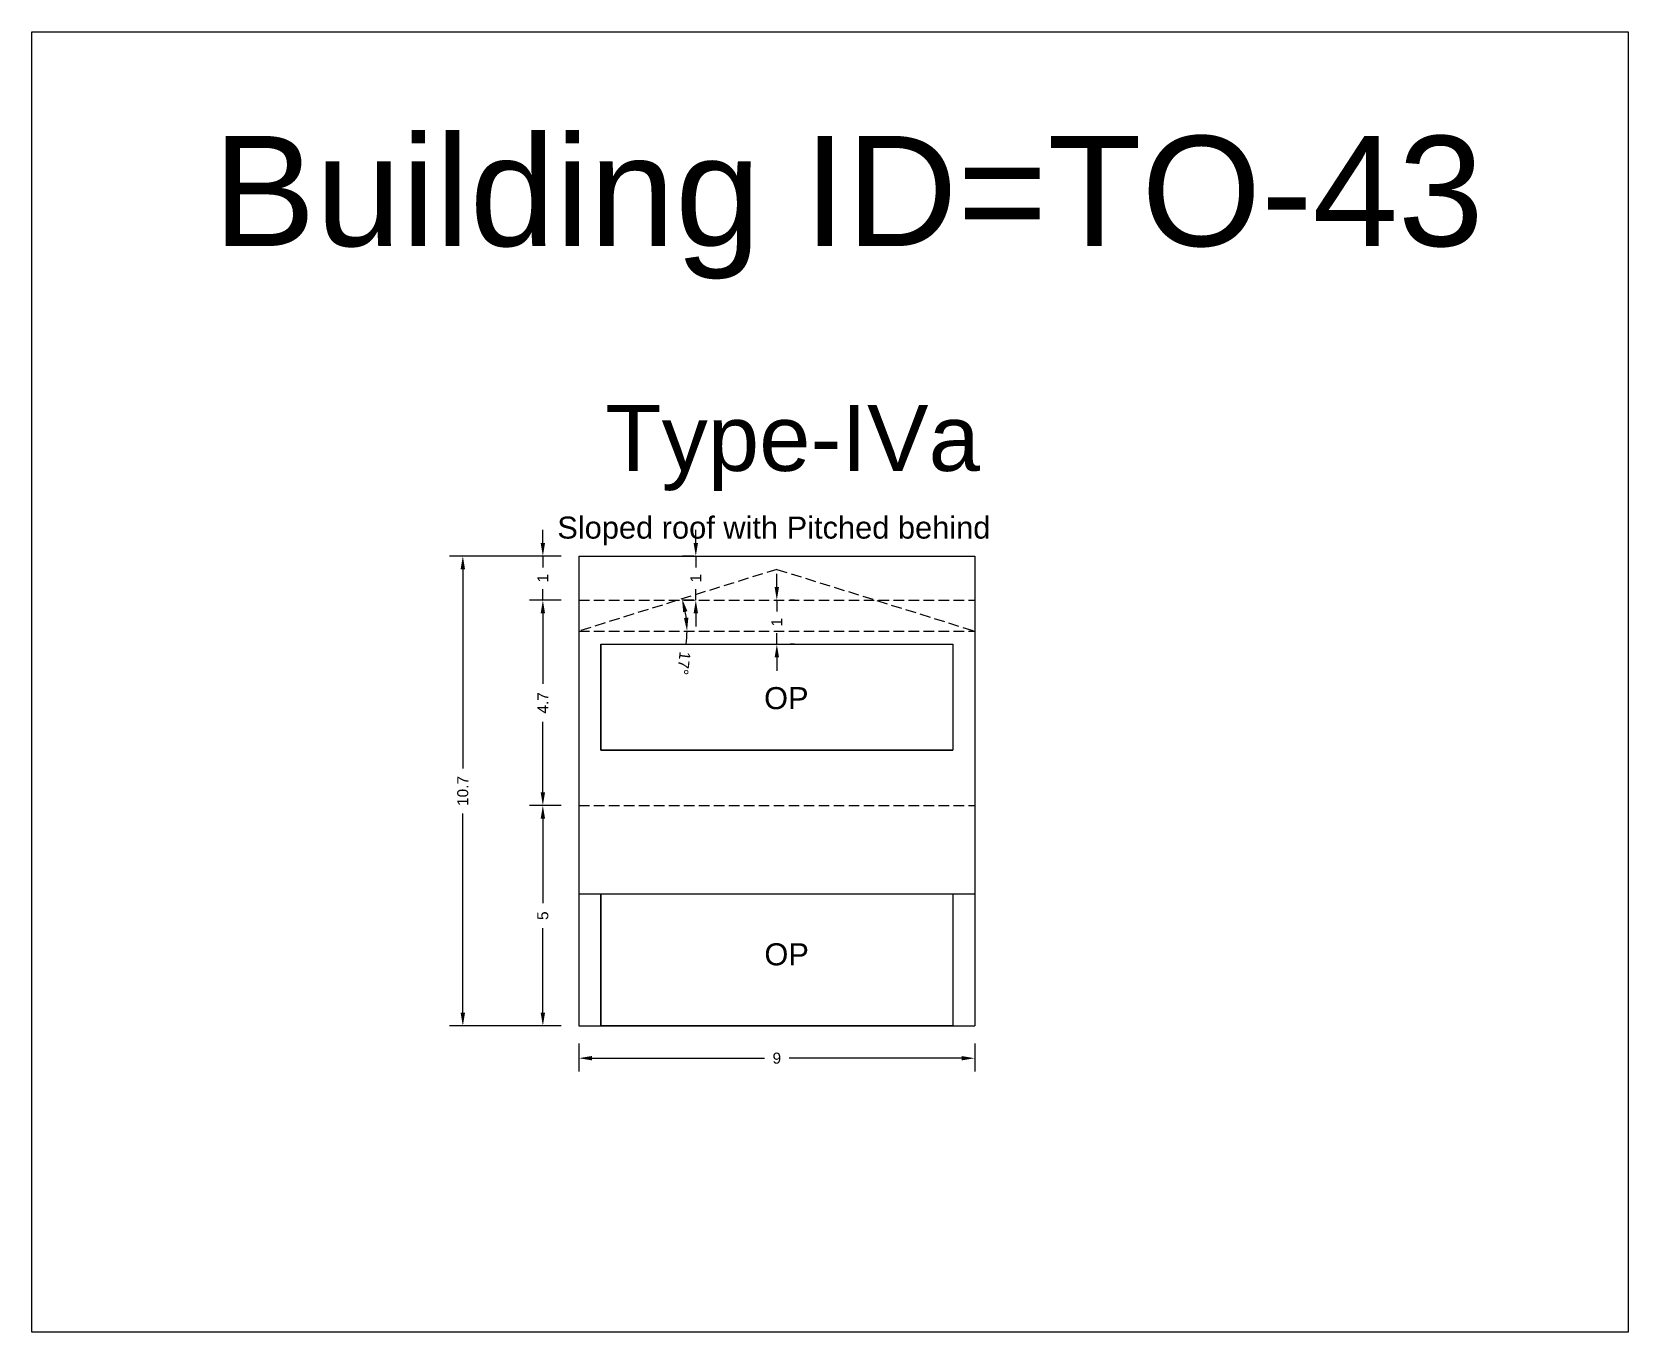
# Model space of a CAD drawing. Header units: metres. Extents: x 3416649 to 3417130, y -6713042 to -6712690.
# Drawn here: x 3416743.89 to 3416780.1, y -6712902.25 to -6712872.75 of the extents above; entities that cross this region are included whole.
import ezdxf

# ---------------------------------------------------------------- set-up
doc = ezdxf.new("R2010")
doc.units = ezdxf.units.M
doc.linetypes.add('ACAD_ISO02W100', pattern=[15, 12, -3])
doc.layers.add('Dotted', color=7, linetype='ACAD_ISO02W100', plot=False)
doc.styles.get("Standard").update_dxf_attribs({"font": 'arial.ttf'})
doc.dimstyles.new('ISO-25', dxfattribs={"dimtxt": 0.25, "dimasz": 0.3, "dimexe": 0.3, "dimexo": 0.4, "dimgap": 0.2, "dimtad": 0, "dimdec": 1, "dimdsep": 46, "dimtxsty": 'Standard', "dimcen": 2.5, "dimadec": 0, "dimazin": 0, "dimtfac": 1, "dimtdec": 1, "dimtmove": 0, "dimatfit": 3, "dimfxl": 1, "dimarcsym": 0})

# ---------------------------------------------------------------- blocks, each defined once
blk = doc.blocks.new('*D341')
at = {"color": 0, "lineweight": -2, "transparency": 16777216}
for p, q in [((3416758.952, -6712884.343), (3416758.952, -6712884.043)), ((3416758.91, -6712884.643), (3416758.652, -6712884.643)), ((3416758.952, -6712884.643), (3416758.952, -6712884.897)), ((3416758.91, -6712885.643), (3416758.652, -6712885.643)), ((3416758.952, -6712885.643), (3416758.952, -6712885.389)), ((3416758.952, -6712885.943), (3416758.952, -6712886.243))]:
    blk.add_line(p, q, dxfattribs=at)
at = {"color": 0, "transparency": 16777216}
for points in [[(3416758.902, -6712884.343), (3416759.002, -6712884.343), (3416758.952, -6712884.643)], [(3416758.902, -6712885.943), (3416759.002, -6712885.943), (3416758.952, -6712885.643)]]:
    blk.add_solid(points, dxfattribs=at)
at = {"layer": 'Defpoints', "color": 0, "transparency": 16777216}
for p in [(3416758.952, -6712884.643), (3416759.31, -6712884.643), (3416759.31, -6712885.643)]:
    blk.add_point(p, dxfattribs=at)
at = {"color": 0, "transparency": 16777216, "insert": (3416758.952, -6712885.143), "char_height": 0.25, "attachment_point": 5, "rotation": 90}
blk.add_mtext('1', dxfattribs=at)
blk = doc.blocks.new('*D342')
at = {"color": 0, "lineweight": -2, "transparency": 16777216}
for p, q in [((3416755.9, -6712890.303), (3416755.183, -6712890.303)), ((3416755.483, -6712890.603), (3416755.483, -6712892.52)), ((3416755.483, -6712895.003), (3416755.483, -6712893.085)), ((3416755.9, -6712895.303), (3416755.183, -6712895.303))]:
    blk.add_line(p, q, dxfattribs=at)
at = {"color": 0, "transparency": 16777216}
for points in [[(3416755.433, -6712890.603), (3416755.533, -6712890.603), (3416755.483, -6712890.303)], [(3416755.433, -6712895.003), (3416755.533, -6712895.003), (3416755.483, -6712895.303)]]:
    blk.add_solid(points, dxfattribs=at)
at = {"layer": 'Defpoints', "color": 0, "transparency": 16777216}
for p in [(3416755.483, -6712890.303), (3416756.3, -6712890.303), (3416756.3, -6712895.303)]:
    blk.add_point(p, dxfattribs=at)
at = {"color": 0, "transparency": 16777216, "insert": (3416755.483, -6712892.803), "char_height": 0.25, "attachment_point": 5, "rotation": 90}
blk.add_mtext('5', dxfattribs=at)
blk = doc.blocks.new('*D343')
at = {"color": 0, "lineweight": -2, "transparency": 16777216}
for p, q in [((3416755.9, -6712885.643), (3416755.183, -6712885.643)), ((3416755.483, -6712885.943), (3416755.483, -6712887.54)), ((3416755.483, -6712890.003), (3416755.483, -6712888.405)), ((3416755.9, -6712890.303), (3416755.183, -6712890.303))]:
    blk.add_line(p, q, dxfattribs=at)
at = {"color": 0, "transparency": 16777216}
for points in [[(3416755.433, -6712885.943), (3416755.533, -6712885.943), (3416755.483, -6712885.643)], [(3416755.433, -6712890.003), (3416755.533, -6712890.003), (3416755.483, -6712890.303)]]:
    blk.add_solid(points, dxfattribs=at)
at = {"layer": 'Defpoints', "color": 0, "transparency": 16777216}
for p in [(3416755.483, -6712885.643), (3416756.3, -6712885.643), (3416756.3, -6712890.303)]:
    blk.add_point(p, dxfattribs=at)
at = {"color": 0, "transparency": 16777216, "insert": (3416755.483, -6712887.973), "char_height": 0.25, "attachment_point": 5, "rotation": 90}
blk.add_mtext('4.7', dxfattribs=at)
blk = doc.blocks.new('*D344')
at = {"color": 0, "lineweight": -2, "transparency": 16777216}
for p, q in [((3416755.483, -6712884.343), (3416755.483, -6712884.043)), ((3416755.9, -6712884.643), (3416755.183, -6712884.643)), ((3416755.483, -6712884.643), (3416755.483, -6712884.897)), ((3416755.9, -6712885.643), (3416755.183, -6712885.643)), ((3416755.483, -6712885.643), (3416755.483, -6712885.389)), ((3416755.483, -6712885.943), (3416755.483, -6712886.243))]:
    blk.add_line(p, q, dxfattribs=at)
at = {"color": 0, "transparency": 16777216}
for points in [[(3416755.433, -6712884.343), (3416755.533, -6712884.343), (3416755.483, -6712884.643)], [(3416755.433, -6712885.943), (3416755.533, -6712885.943), (3416755.483, -6712885.643)]]:
    blk.add_solid(points, dxfattribs=at)
at = {"layer": 'Defpoints', "color": 0, "transparency": 16777216}
for p in [(3416755.483, -6712884.643), (3416756.3, -6712884.643), (3416756.3, -6712885.643)]:
    blk.add_point(p, dxfattribs=at)
at = {"color": 0, "transparency": 16777216, "insert": (3416755.483, -6712885.143), "char_height": 0.25, "attachment_point": 5, "rotation": 90}
blk.add_mtext('1', dxfattribs=at)
blk = doc.blocks.new('*D345')
at = {"color": 0, "lineweight": -2, "transparency": 16777216}
for p, q in [((3416755.9, -6712884.643), (3416753.368, -6712884.643)), ((3416753.668, -6712884.943), (3416753.668, -6712889.46)), ((3416753.668, -6712895.003), (3416753.668, -6712890.485)), ((3416755.9, -6712895.303), (3416753.368, -6712895.303))]:
    blk.add_line(p, q, dxfattribs=at)
at = {"color": 0, "transparency": 16777216}
for points in [[(3416753.618, -6712884.943), (3416753.718, -6712884.943), (3416753.668, -6712884.643)], [(3416753.618, -6712895.003), (3416753.718, -6712895.003), (3416753.668, -6712895.303)]]:
    blk.add_solid(points, dxfattribs=at)
at = {"layer": 'Defpoints', "color": 0, "transparency": 16777216}
for p in [(3416753.668, -6712884.643), (3416756.3, -6712884.643), (3416756.3, -6712895.303)]:
    blk.add_point(p, dxfattribs=at)
at = {"color": 0, "transparency": 16777216, "insert": (3416753.668, -6712889.973), "char_height": 0.25, "attachment_point": 5, "rotation": 90}
blk.add_mtext('10.7', dxfattribs=at)
blk = doc.blocks.new('*D346')
at = {"color": 0, "lineweight": -2, "transparency": 16777216}
for p, q in [((3416756.3, -6712895.703), (3416756.3, -6712896.337)), ((3416765.28, -6712895.703), (3416765.28, -6712896.337)), ((3416756.6, -6712896.037), (3416760.508, -6712896.037)), ((3416764.98, -6712896.037), (3416761.072, -6712896.037))]:
    blk.add_line(p, q, dxfattribs=at)
at = {"color": 0, "transparency": 16777216}
for points in [[(3416756.6, -6712895.987), (3416756.6, -6712896.087), (3416756.3, -6712896.037)], [(3416764.98, -6712895.987), (3416764.98, -6712896.087), (3416765.28, -6712896.037)]]:
    blk.add_solid(points, dxfattribs=at)
at = {"layer": 'Defpoints', "color": 0, "transparency": 16777216}
for p in [(3416756.3, -6712895.303), (3416765.28, -6712895.303), (3416765.28, -6712896.037)]:
    blk.add_point(p, dxfattribs=at)
at = {"color": 0, "transparency": 16777216, "insert": (3416760.79, -6712896.037), "char_height": 0.25, "attachment_point": 5}
blk.add_mtext('9', dxfattribs=at)
blk = doc.blocks.new('*D347')
at = {"color": 0, "lineweight": -2, "transparency": 16777216}
for p, q in [((3416760.79, -6712885.343), (3416760.79, -6712885.043)), ((3416760.79, -6712885.643), (3416760.79, -6712885.897)), ((3416761.19, -6712885.643), (3416761.09, -6712885.643)), ((3416760.79, -6712886.643), (3416760.79, -6712886.389)), ((3416761.19, -6712886.643), (3416761.09, -6712886.643)), ((3416760.79, -6712886.943), (3416760.79, -6712887.243))]:
    blk.add_line(p, q, dxfattribs=at)
at = {"color": 0, "transparency": 16777216}
for points in [[(3416760.74, -6712885.343), (3416760.84, -6712885.343), (3416760.79, -6712885.643)], [(3416760.74, -6712886.943), (3416760.84, -6712886.943), (3416760.79, -6712886.643)]]:
    blk.add_solid(points, dxfattribs=at)
at = {"layer": 'Defpoints', "color": 0, "transparency": 16777216}
for p in [(3416760.79, -6712885.643), (3416760.79, -6712885.643), (3416760.79, -6712886.643)]:
    blk.add_point(p, dxfattribs=at)
at = {"color": 0, "transparency": 16777216, "insert": (3416760.79, -6712886.143), "char_height": 0.25, "attachment_point": 5, "rotation": 90}
blk.add_mtext('1', dxfattribs=at)
blk = doc.blocks.new('*D348')
at = {"color": 0, "lineweight": -2, "transparency": 16777216}
for start, end in [(7.013, 10.3047), (352.987, 0)]:
    blk.add_arc((3416756.3, -6712886.343), 2.453, start, end, dxfattribs=at)
at = {"color": 0, "transparency": 16777216}
for points in [[(3416758.665, -6712885.916), (3416758.762, -6712885.892), (3416758.641, -6712885.613)], [(3416758.784, -6712886.04), (3416758.684, -6712886.046), (3416758.753, -6712886.343)]]:
    blk.add_solid(points, dxfattribs=at)
at = {"layer": 'Defpoints', "color": 0, "transparency": 16777216}
for p in [(3416760.79, -6712884.943), (3416758.703, -6712885.852), (3416756.3, -6712886.343), (3416756.3, -6712886.343), (3416765.28, -6712886.343)]:
    blk.add_point(p, dxfattribs=at)
at = {"color": 0, "transparency": 16777216, "insert": (3416758.681, -6712887.072), "char_height": 0.25, "attachment_point": 5, "rotation": 262.987}
blk.add_mtext('17°', dxfattribs=at)

msp = doc.modelspace()

# ---------------------------------------------------------------- linework, layer by layer
for points in [[(3416743.894, -6712872.746), (3416780.098, -6712872.746), (3416780.098, -6712902.253), (3416743.894, -6712902.253)], [(3416756.8, -6712886.643), (3416764.78, -6712886.643), (3416764.78, -6712889.043), (3416756.8, -6712889.043)], [(3416756.8, -6712892.303), (3416764.78, -6712892.303), (3416764.78, -6712895.303), (3416756.8, -6712895.303)]]:
    msp.add_lwpolyline(points, close=True)
for points in [[(3416756.3, -6712884.643), (3416765.28, -6712884.643)], [(3416756.3, -6712884.643), (3416756.3, -6712895.303)], [(3416765.28, -6712884.643), (3416765.28, -6712895.303)], [(3416756.8, -6712886.643), (3416764.78, -6712886.643)], [(3416756.8, -6712886.643), (3416756.8, -6712889.043)], [(3416764.78, -6712886.643), (3416764.78, -6712889.043)], [(3416756.8, -6712889.043), (3416764.78, -6712889.043)], [(3416756.3, -6712892.303), (3416765.28, -6712892.303)], [(3416756.8, -6712892.303), (3416756.8, -6712895.303)], [(3416764.78, -6712892.303), (3416764.78, -6712895.303)], [(3416756.3, -6712895.303), (3416765.28, -6712895.303)]]:
    msp.add_lwpolyline(points)
at = {"layer": 'Dotted', "ltscale": 0.02}
for points in [[(3416760.79, -6712884.943), (3416756.3, -6712886.343)], [(3416760.79, -6712884.943), (3416765.28, -6712886.343)], [(3416756.3, -6712885.643), (3416765.28, -6712885.643)], [(3416756.3, -6712886.343), (3416765.28, -6712886.343)], [(3416756.3, -6712890.303), (3416765.28, -6712890.303)]]:
    msp.add_lwpolyline(points, dxfattribs=at)

# ---------------------------------------------------------------- texts
for s, width, heights, insert, char_height, attachment_point in [('Building ID=TO-43', 67.86454, [0.517], (3416748, -6712875.106), 2.5, 1), ('Type-IVa ', 9.99112, [0.517], (3416756.897, -6712881.209), 1.5, 1), ('Sloped roof with Pitched behind', 67.86454, [0], (3416765.634, -6712883.745), 0.5, 3), ('OP', 67.86454, [0], (3416761.51, -6712887.615), 0.5, 3), ('OP', 67.86454, [0], (3416761.517, -6712893.429), 0.5, 3)]:
    msp.add_mtext_dynamic_manual_height_columns(s, width=width, gutter_width=12.5, heights=heights, dxfattribs=dict(insert=insert, char_height=char_height, attachment_point=attachment_point))

# ---------------------------------------------------------------- dimensions: what is measured, and where the dimension line sits
for base, p1, p2, picture, middle in [((3416755.483, -6712884.643), (3416756.3, -6712885.643), (3416756.3, -6712884.643), '*D344', (3416755.483, -6712885.143)), ((3416758.952, -6712884.643), (3416759.31, -6712885.643), (3416759.31, -6712884.643), '*D341', (3416758.952, -6712885.143)), ((3416753.668, -6712884.643), (3416756.3, -6712895.303), (3416756.3, -6712884.643), '*D345', (3416753.668, -6712889.973)), ((3416760.79, -6712885.643), (3416760.79, -6712886.643), (3416760.79, -6712885.643), '*D347', (3416760.79, -6712886.143)), ((3416755.483, -6712885.643), (3416756.3, -6712890.303), (3416756.3, -6712885.643), '*D343', (3416755.483, -6712887.973)), ((3416755.483, -6712890.303), (3416756.3, -6712895.303), (3416756.3, -6712890.303), '*D342', (3416755.483, -6712892.803))]:
    dim = msp.add_linear_dim(base=base, p1=p1, p2=p2, angle=90, dimstyle='ISO-25')
    dim.commit()
    dim.dimension.update_dxf_attribs({"geometry": picture, "text_midpoint": middle})
dim = msp.add_angular_dim_2l(base=(3416758.703, -6712885.852), line1=((3416756.3, -6712886.343), (3416765.28, -6712886.343)), line2=((3416760.79, -6712884.943), (3416756.3, -6712886.343)), dimstyle='ISO-25')
dim.commit()
dim.dimension.update_dxf_attribs({"geometry": '*D348', "text_midpoint": (3416758.681, -6712887.072)})
dim = msp.add_linear_dim(base=(3416765.28, -6712896.037), p1=(3416756.3, -6712895.303), p2=(3416765.28, -6712895.303), dimstyle='ISO-25')
dim.commit()
dim.dimension.update_dxf_attribs({"geometry": '*D346', "text_midpoint": (3416760.79, -6712896.037)})

doc.saveas('drawing.dxf')
